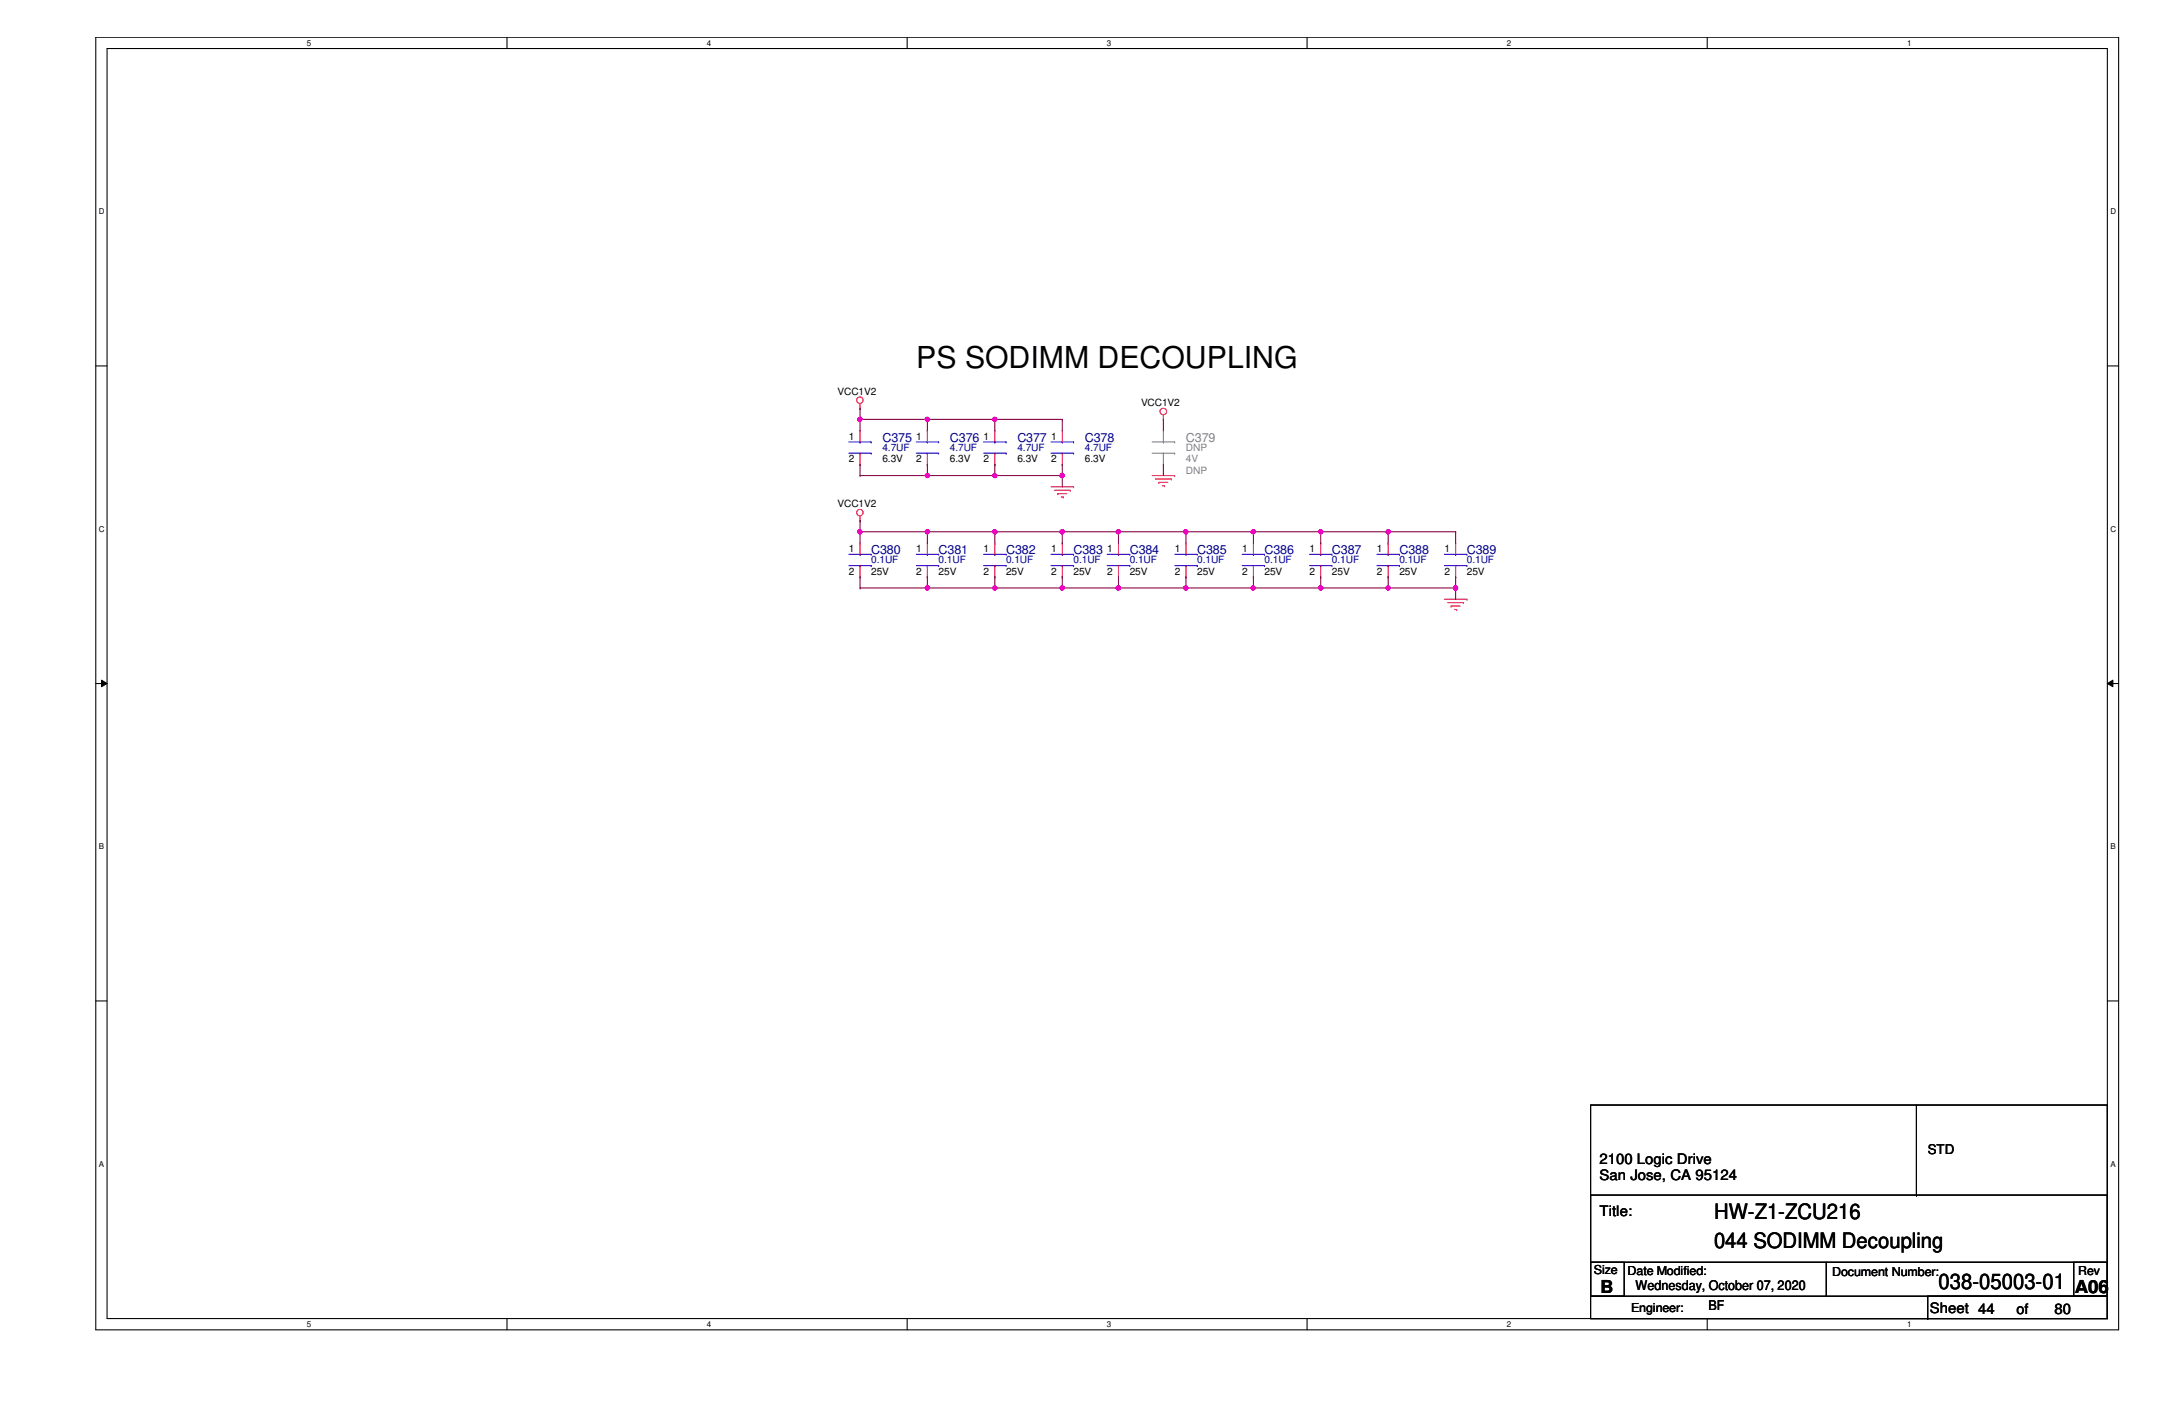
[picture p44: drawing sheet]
<svg xmlns="http://www.w3.org/2000/svg" width="432mm" height="279mm" viewBox="0 0 432 279" stroke-linecap="round" stroke-linejoin="round" font-family="sans-serif">
<defs><g id="words">
<text font-size="6" x="182.2" y="73.2">PS SODIMM DECOUPLING</text>
<g font-size="4.2">
<text x="340.9" y="242.4">HW-Z1-ZCU216</text>
<text x="340.9" y="248.2">044 SODIMM Decoupling</text>
<text x="385.6" y="256.4">038-05003-01</text>
</g>
<g font-size="3.6">
<text x="318.3" y="257">B</text>
<text x="412.7" y="257">A06</text>
</g>
<g font-size="2.9">
<text x="318.1" y="231.5">2100 Logic Drive</text>
<text x="318.1" y="234.7">San Jose, CA 95124</text>
<text x="318.1" y="241.8">Title:</text>
<text x="383.8" y="261">Sheet 44</text>
<text x="401.1" y="261.2">of</text>
<text x="408.6" y="261.2">80</text>
</g>
<g font-size="2.7">
<text x="383.4" y="229.5">STD</text>
<text x="325.3" y="256.6">Wednesday, October 07, 2020</text>
<text x="339.8" y="260.6">BF</text>
</g>
<g font-size="2.5" fill="#000080">
<text x="175.5" y="87.9">C375</text>
<text x="188.9" y="87.9">C376</text>
<text x="202.4" y="87.9">C377</text>
<text x="215.8" y="87.9">C378</text>
<text x="173.3" y="110.2">C380</text>
<text x="186.7" y="110.2">C381</text>
<text x="200.1" y="110.2">C382</text>
<text x="213.5" y="110.2">C383</text>
<text x="224.7" y="110.2">C384</text>
<text x="238.1" y="110.2">C385</text>
<text x="251.5" y="110.2">C386</text>
<text x="264.9" y="110.2">C387</text>
<text x="278.3" y="110.2">C388</text>
<text x="291.8" y="110.2">C389</text>
</g>
<text font-size="2.5" fill="#808080" x="235.9" y="87.9">C379</text>
<g font-size="2.5">
<text x="317" y="253.3">Size</text>
<text x="323.7" y="253.5">Date Modified:</text>
<text x="364.4" y="253.7">Document Number:</text>
<text x="413.3" y="253.5">Rev</text>
<text x="324.4" y="260.9">Engineer:</text>
</g>
<g font-size="2">
<text x="166.6" y="78.5">VCC1V2</text>
<text x="226.9" y="80.8">VCC1V2</text>
<text x="168.8" y="87.5">1</text>
<text x="182.2" y="87.5">1</text>
<text x="195.6" y="87.5">1</text>
<text x="209" y="87.5">1</text>
<text x="168.8" y="91.9">2</text>
<text x="175.5" y="91.9">6.3V</text>
<text x="182.2" y="91.9">2</text>
<text x="188.9" y="91.9">6.3V</text>
<text x="195.6" y="91.9">2</text>
<text x="202.4" y="91.9">6.3V</text>
<text x="209" y="91.9">2</text>
<text x="215.8" y="91.9">6.3V</text>
<text x="166.6" y="100.9">VCC1V2</text>
<text x="168.8" y="109.8">1</text>
<text x="182.2" y="109.8">1</text>
<text x="195.6" y="109.8">1</text>
<text x="209" y="109.8">1</text>
<text x="220.2" y="109.8">1</text>
<text x="233.6" y="109.8">1</text>
<text x="247.1" y="109.8">1</text>
<text x="260.5" y="109.8">1</text>
<text x="273.9" y="109.8">1</text>
<text x="287.3" y="109.8">1</text>
<text x="168.8" y="114.3">2</text>
<text x="173.3" y="114.3">25V</text>
<text x="182.2" y="114.3">2</text>
<text x="186.7" y="114.3">25V</text>
<text x="195.6" y="114.3">2</text>
<text x="200.1" y="114.3">25V</text>
<text x="209" y="114.3">2</text>
<text x="213.5" y="114.3">25V</text>
<text x="220.2" y="114.3">2</text>
<text x="224.7" y="114.3">25V</text>
<text x="233.6" y="114.3">2</text>
<text x="238.1" y="114.3">25V</text>
<text x="247.1" y="114.3">2</text>
<text x="251.5" y="114.3">25V</text>
<text x="260.5" y="114.3">2</text>
<text x="264.9" y="114.3">25V</text>
<text x="273.9" y="114.3">2</text>
<text x="278.3" y="114.3">25V</text>
<text x="287.3" y="114.3">2</text>
<text x="291.8" y="114.3">25V</text>
</g>
<g font-size="2" fill="#000080">
<text x="175.5" y="89.7">4.7UF</text>
<text x="188.9" y="89.7">4.7UF</text>
<text x="202.4" y="89.7">4.7UF</text>
<text x="215.8" y="89.7">4.7UF</text>
<text x="173.3" y="112.1">0.1UF</text>
<text x="186.7" y="112.1">0.1UF</text>
<text x="200.1" y="112.1">0.1UF</text>
<text x="213.5" y="112.1">0.1UF</text>
<text x="224.7" y="112.1">0.1UF</text>
<text x="238.1" y="112.1">0.1UF</text>
<text x="251.5" y="112.1">0.1UF</text>
<text x="264.9" y="112.1">0.1UF</text>
<text x="278.3" y="112.1">0.1UF</text>
<text x="291.8" y="112.1">0.1UF</text>
</g>
<g font-size="2" fill="#808080">
<text x="235.9" y="89.7">DNP</text>
<text x="235.9" y="91.9">4V</text>
<text x="235.9" y="94.2">DNP</text>
</g>
<g font-size="1.6">
<text x="61" y="9.1">5</text>
<text x="140.6" y="9.1">4</text>
<text x="220.2" y="9.1">3</text>
<text x="299.7" y="9.1">2</text>
<text x="379.3" y="9.1">1</text>
<text x="19.6" y="42.6">D</text>
<text x="419.7" y="42.6">D</text>
<text x="19.6" y="105.7">C</text>
<text x="419.7" y="105.7">C</text>
<text x="19.6" y="168.9">B</text>
<text x="419.7" y="168.9">B</text>
<text x="19.6" y="232">A</text>
<text x="419.7" y="232">A</text>
<text x="61" y="263.9">5</text>
<text x="140.6" y="263.9">4</text>
<text x="220.2" y="263.9">3</text>
<text x="299.7" y="263.9">2</text>
<text x="379.3" y="263.9">1</text>
</g>
</g></defs>
<path d="M19.1 7.4h402.3v257.1h-402.3zM21.3 9.7h397.8v252.5h-397.8z" fill="none" stroke="#000" stroke-width=".21"/>
<g fill="#fff">
<path d="M61 7.7h.9v1.7h-.9z"/>
<path d="M61 262.5h.9v1.7h-.9z"/>
</g>
<path d="M100.8 7.4v2.3M100.8 262.2v2.3" fill="none" stroke="#000" stroke-width=".21"/>
<g fill="#fff">
<path d="M140.6 7.7h.9v1.7h-.9z"/>
<path d="M140.6 262.5h.9v1.7h-.9z"/>
</g>
<path d="M180.4 7.4v2.3M180.4 262.2v2.3" fill="none" stroke="#000" stroke-width=".21"/>
<g fill="#fff">
<path d="M220.2 7.7h.9v1.7h-.9z"/>
<path d="M220.2 262.5h.9v1.7h-.9z"/>
</g>
<path d="M260 7.4v2.3M260 262.2v2.3" fill="none" stroke="#000" stroke-width=".21"/>
<g fill="#fff">
<path d="M299.7 7.7h.9v1.7h-.9z"/>
<path d="M299.7 262.5h.9v1.7h-.9z"/>
</g>
<path d="M339.6 7.4v2.3M339.6 262.2v2.3" fill="none" stroke="#000" stroke-width=".21"/>
<g fill="#fff">
<path d="M379.3 7.7h.9v1.7h-.9z"/>
<path d="M379.3 262.5h.9v1.7h-.9z"/>
<path d="M19.6 41.2h1.2v1.8h-1.2z"/>
<path d="M419.7 41.2h1.2v1.8h-1.2z"/>
<path d="M19.6 104.3h1.2v1.8h-1.2z"/>
<path d="M419.7 104.3h1.2v1.8h-1.2z"/>
</g>
<path d="M19.1 72.8h2.2M419.1 72.8h2.3" fill="none" stroke="#000" stroke-width=".21"/>
<g fill="#fff">
<path d="M19.6 167.5h1.1v1.7h-1.1z"/>
<path d="M419.7 167.5h1.1v1.7h-1.1z"/>
</g>
<path d="M19.1 135.9h2.2M419.1 135.9h2.3" fill="none" stroke="#000" stroke-width=".21"/>
<path d="M20.2 135.3l1.1 .6-1.1 .7zM419.1 135.9l1.1-.6v1.3z" fill="#000"/>
<path d="M20.2 135.3l1.1 .6-1.1 .7zM419.1 135.9l1.1-.6v1.3z" fill="none" stroke="#000" stroke-width=".2"/>
<g fill="#fff">
<path d="M19.6 230.6h1.1v1.8h-1.1z"/>
<path d="M419.7 230.6h1.1v1.8h-1.1z"/>
</g>
<g fill="none" stroke="#000" stroke-width=".21">
<path d="M19.1 199.1h2.2M419.1 199.1h2.3M316.4 219.8h102.7v42.4h-102.7zM381.2 219.8v17.9M316.4 237.7h102.7v13.3h-102.7zM381.2 237.7h.1M316.4 251h46.9v6.8h-46.9zM316.4 251h6.6v6.8h-6.6zM363.3 251h55.8v6.8h-55.8zM383.4 257.8h35.7v4.4h-35.7zM412.5 251h6.6v6.8h-6.6zM316.4 262.2h67"/>
<path d="M383.4 262.2h.1"/>
</g>
<g fill="none" stroke="#f00" stroke-width=".21">
<path d="M171.1 81.2h.1M171.1 85.6h.1M171.1 92.4h.1M171.1 80.3v.9M171.1 85.6v2.3M171.1 90.1v2.3M184.4 85.6h.1M184.4 92.4h.1M184.4 85.6v2.3M184.4 90.1v2.3M197.9 85.6h.1M197.9 92.4h.1"/>
<path d="M197.9 85.6v2.3M197.9 90.1v2.3M209 96.8h4.5M209.7 97.5h3.2M210.4 98.2h.1M210.4 98.2h1.8M211.1 98.8h.4M211.3 85.6h.1M211.3 92.4h.1M211.3 85.6v2.3M211.3 90.1v2.3M211.5 98.8h.1"/>
<path d="M212.9 97.5h.1M213.5 96.8h.1M229.2 94.6h4.4M229.8 95.2h3.2M230.5 95.9h.1M230.5 95.9h1.8M231.2 96.6h.4M231.4 83.4h.1M231.4 82.5v.9M231.6 96.6h.1M233 95.2h.1M233.6 94.6h.1"/>
<path d="M171.1 103.5h.1M171.1 108h.1M171.1 114.7h.1M171.1 102.6v.9M171.1 108v2.2M171.1 112.5v2.2M184.4 108h.1M184.4 114.7h.1M184.4 108v2.2M184.4 112.5v2.2M197.9 108h.1M197.9 114.7h.1"/>
<path d="M197.9 108v2.2M197.9 112.5v2.2M211.3 108h.1M211.3 114.7h.1M211.3 108v2.2M211.3 112.5v2.2M222.5 108h.1M222.5 114.7h.1M222.5 108v2.2M222.5 112.5v2.2M235.9 108h.1M235.9 114.7h.1"/>
<path d="M235.9 108v2.2M235.9 112.5v2.2M249.3 108h.1M249.3 114.7h.1M249.3 108v2.2M249.3 112.5v2.2M262.7 108h.1M262.7 114.7h.1M262.7 108v2.2M262.7 112.5v2.2M276.1 108h.1M276.1 114.7h.1"/>
<path d="M276.1 108v2.2M276.1 112.5v2.2M287.3 119.2h4.5M288 119.8h3.1M289.5 108h.1M289.5 114.7h.1M289.5 108v2.2M289.5 112.5v2.2M291.1 119.8h.1M291.8 119.2h.1M288.6 120.5h.1M288.6 120.5h1.8"/>
<path d="M289.3 121.2h.4M289.7 121.2h.1"/>
<circle cx="171" cy="79.6" r=".64"/>
<circle cx="231.4" cy="81.8" r=".66"/>
<circle cx="171" cy="101.9" r=".64"/>
</g>
<path d="M229.2 90.1h4.4M229.2 87.9h4.4M231.4 90.1h.1M231.4 87.9h.1M231.4 85.6h.1M231.4 92.4h.1M231.4 85.6v2.3M231.4 90.1v2.3M233.6 90.1h.1M233.6 87.9h.1" fill="none" stroke="#808080" stroke-width=".21"/>
<g fill="none" stroke="#00f" stroke-width=".21">
<path d="M168.8 90.1h4.5M168.8 87.9h4.5M171.1 90.1h.1M171.1 87.9h.1M173.3 90.1h.1M173.3 87.9h.1M182.2 90.1h4.5M182.2 87.9h4.5M184.4 90.1h.1M184.4 87.9h.1M186.7 90.1h.1M186.7 87.9h.1"/>
<path d="M195.6 90.1h4.5M195.6 87.9h4.5M197.9 90.1h.1M197.9 87.9h.1M200.1 90.1h.1M200.1 87.9h.1M209 90.1h4.5M209 87.9h4.5M211.3 90.1h.1M211.3 87.9h.1M213.5 90.1h.1M213.5 87.9h.1"/>
<path d="M168.8 112.5h4.5M168.8 110.2h4.5M171.1 112.5h.1M171.1 110.2h.1M173.3 112.5h.1M173.3 110.2h.1M182.2 112.5h4.5M182.2 110.2h4.5M184.4 112.5h.1M184.4 110.2h.1M186.7 112.5h.1M186.7 110.2h.1"/>
<path d="M195.6 112.5h4.5M195.6 110.2h4.5M197.9 112.5h.1M197.9 110.2h.1M200.1 112.5h.1M200.1 110.2h.1M209 112.5h4.5M209 110.2h4.5M211.3 112.5h.1M211.3 110.2h.1M213.5 112.5h.1M213.5 110.2h.1"/>
<path d="M220.2 112.5h4.5M220.2 110.2h4.5M222.5 112.5h.1M222.5 110.2h.1M224.7 112.5h.1M224.7 110.2h.1M233.6 112.5h4.5M233.6 110.2h4.5M235.9 112.5h.1M235.9 110.2h.1M238.1 112.5h.1M238.1 110.2h.1"/>
<path d="M247.1 112.5h4.4M247.1 110.2h4.4M249.3 112.5h.1M249.3 110.2h.1M251.5 112.5h.1M251.5 110.2h.1M260.5 112.5h4.4M260.5 110.2h4.4M262.7 112.5h.1M262.7 110.2h.1M264.9 112.5h.1M264.9 110.2h.1"/>
<path d="M273.9 112.5h4.4M273.9 110.2h4.4M276.1 112.5h.1M276.1 110.2h.1M278.3 112.5h.1M278.3 110.2h.1M287.3 112.5h4.5M287.3 110.2h4.5M289.5 112.5h.1M289.5 110.2h.1M291.8 112.5h.1M291.8 110.2h.1"/>
</g>
<path d="M171.1 81.2h.1M171.1 83.4h.1M171.1 81.2v2.2M171.1 83.4h13.3" fill="none" stroke="#800040" stroke-width=".21"/>
<circle cx="184.4" cy="83.4" r=".43" fill="#f0f"/>
<circle cx="184.4" cy="83.4" r=".43" fill="none" stroke="#f0f" stroke-width=".21"/>
<circle cx="171" cy="83.4" r=".43" fill="#f0f"/>
<circle cx="171" cy="83.4" r=".43" fill="none" stroke="#f0f" stroke-width=".21"/>
<path d="M171.1 83.4h.1M171.1 83.4v2.2M184.4 83.4h.1M184.4 83.4h26.9M184.4 83.4v2.2M197.9 83.4h.1M197.9 83.4v2.2M211.3 83.4h.1M211.3 83.4v2.2" fill="none" stroke="#800040" stroke-width=".21"/>
<circle cx="197.9" cy="83.4" r=".43" fill="#f0f"/>
<circle cx="197.9" cy="83.4" r=".43" fill="none" stroke="#f0f" stroke-width=".21"/>
<path d="M171.1 92.4h.1M171.1 94.6h.1M171.1 92.4v2.2M171.1 94.6h13.3M211.3 92.4h.1M211.3 92.4v2.2" fill="none" stroke="#800040" stroke-width=".21"/>
<circle cx="184.4" cy="94.6" r=".43" fill="#f0f"/>
<circle cx="184.4" cy="94.6" r=".43" fill="none" stroke="#f0f" stroke-width=".21"/>
<path d="M211.3 94.6h.1M211.3 94.6v2.2" fill="none" stroke="#800040" stroke-width=".21"/>
<circle cx="211.3" cy="94.6" r=".44" fill="#f0f"/>
<circle cx="211.3" cy="94.6" r=".44" fill="none" stroke="#f0f" stroke-width=".21"/>
<path d="M184.4 92.4h.1M184.4 94.6h.1M184.4 94.6h26.9M184.4 92.4v2.2M197.9 92.4h.1M197.9 94.6h.1M197.9 92.4v2.2" fill="none" stroke="#800040" stroke-width=".21"/>
<circle cx="197.9" cy="94.6" r=".43" fill="#f0f"/>
<circle cx="197.9" cy="94.6" r=".43" fill="none" stroke="#f0f" stroke-width=".21"/>
<path d="M171.1 103.5h.1M171.1 105.7h.1M171.1 103.5v2.2M171.1 105.7h13.3" fill="none" stroke="#800040" stroke-width=".21"/>
<circle cx="184.4" cy="105.7" r=".43" fill="#f0f"/>
<circle cx="184.4" cy="105.7" r=".43" fill="none" stroke="#f0f" stroke-width=".21"/>
<circle cx="171" cy="105.7" r=".43" fill="#f0f"/>
<circle cx="171" cy="105.7" r=".43" fill="none" stroke="#f0f" stroke-width=".21"/>
<path d="M171.1 105.7h.1M171.1 105.7v2.3M197.9 105.7h.1M197.9 105.7v2.3M211.3 105.7h.1M211.3 105.7v2.3" fill="none" stroke="#800040" stroke-width=".21"/>
<circle cx="197.9" cy="105.7" r=".43" fill="#f0f"/>
<circle cx="197.9" cy="105.7" r=".43" fill="none" stroke="#f0f" stroke-width=".21"/>
<g fill="none" stroke="#800040" stroke-width=".21">
<path d="M184.4 105.7h.1M184.4 105.7h26.9M184.4 105.7v2.3M197.9 105.7h.1M249.3 114.7h.1M249.3 116.9h.1M249.3 114.7v2.2M249.3 116.9h13.4M276.1 114.7h.1M276.1 116.9h.1M276.1 116.9h13.4M276.1 114.7v2.2"/>
<path d="M289.5 114.7h.1M289.5 116.9h.1M289.5 114.7v4.5"/>
</g>
<circle cx="289.5" cy="116.9" r=".44" fill="#f0f"/>
<circle cx="289.5" cy="116.9" r=".44" fill="none" stroke="#f0f" stroke-width=".21"/>
<path d="M262.7 114.7h.1M262.7 116.9h.1M262.7 114.7v2.2M262.7 116.9h13.4" fill="none" stroke="#800040" stroke-width=".21"/>
<circle cx="276.1" cy="116.9" r=".43" fill="#f0f"/>
<circle cx="276.1" cy="116.9" r=".43" fill="none" stroke="#f0f" stroke-width=".21"/>
<circle cx="262.7" cy="116.9" r=".43" fill="#f0f"/>
<circle cx="262.7" cy="116.9" r=".43" fill="none" stroke="#f0f" stroke-width=".21"/>
<path d="M171.1 116.9h.1M171.1 116.9h13.3" fill="none" stroke="#800040" stroke-width=".21"/>
<circle cx="184.4" cy="116.9" r=".43" fill="#f0f"/>
<circle cx="184.4" cy="116.9" r=".43" fill="none" stroke="#f0f" stroke-width=".21"/>
<path d="M171.1 114.7h.1M171.1 114.7v2.2M184.4 114.7h.1M184.4 116.9h.1M184.4 114.7v2.2M184.4 116.9h13.5" fill="none" stroke="#800040" stroke-width=".21"/>
<circle cx="197.9" cy="116.9" r=".43" fill="#f0f"/>
<circle cx="197.9" cy="116.9" r=".43" fill="none" stroke="#f0f" stroke-width=".21"/>
<path d="M197.9 114.7h.1M197.9 116.9h.1M197.9 114.7v2.2M197.9 116.9h24.6M211.3 114.7h.1M211.3 116.9h.1M211.3 114.7v2.2" fill="none" stroke="#800040" stroke-width=".21"/>
<circle cx="222.4" cy="116.9" r=".44" fill="#f0f"/>
<circle cx="222.4" cy="116.9" r=".44" fill="none" stroke="#f0f" stroke-width=".21"/>
<circle cx="211.3" cy="116.9" r=".44" fill="#f0f"/>
<circle cx="211.3" cy="116.9" r=".44" fill="none" stroke="#f0f" stroke-width=".21"/>
<path d="M222.5 114.7h.1M222.5 116.9h.1M222.5 114.7v2.2M222.5 116.9h26.8M235.9 114.7h.1M235.9 116.9h.1M235.9 114.7v2.2" fill="none" stroke="#800040" stroke-width=".21"/>
<circle cx="249.3" cy="116.9" r=".43" fill="#f0f"/>
<circle cx="249.3" cy="116.9" r=".43" fill="none" stroke="#f0f" stroke-width=".21"/>
<circle cx="235.8" cy="116.9" r=".43" fill="#f0f"/>
<circle cx="235.8" cy="116.9" r=".43" fill="none" stroke="#f0f" stroke-width=".21"/>
<path d="M211.3 105.7h.1M211.3 105.7h11.2" fill="none" stroke="#800040" stroke-width=".21"/>
<circle cx="222.4" cy="105.7" r=".44" fill="#f0f"/>
<circle cx="222.4" cy="105.7" r=".44" fill="none" stroke="#f0f" stroke-width=".21"/>
<circle cx="211.3" cy="105.7" r=".44" fill="#f0f"/>
<circle cx="211.3" cy="105.7" r=".44" fill="none" stroke="#f0f" stroke-width=".21"/>
<path d="M276.1 105.7h.1M276.1 105.7v2.3M289.5 105.7h.1M289.5 105.7v2.3" fill="none" stroke="#800040" stroke-width=".21"/>
<circle cx="276.1" cy="105.7" r=".43" fill="#f0f"/>
<circle cx="276.1" cy="105.7" r=".43" fill="none" stroke="#f0f" stroke-width=".21"/>
<path d="M262.7 105.7h.1M262.7 105.7v2.3M276.1 105.7h.1M276.1 105.7h13.4" fill="none" stroke="#800040" stroke-width=".21"/>
<circle cx="262.7" cy="105.7" r=".43" fill="#f0f"/>
<circle cx="262.7" cy="105.7" r=".43" fill="none" stroke="#f0f" stroke-width=".21"/>
<path d="M249.3 105.7h.1M249.3 105.7v2.3M262.7 105.7h.1M262.7 105.7h13.4" fill="none" stroke="#800040" stroke-width=".21"/>
<circle cx="249.3" cy="105.7" r=".43" fill="#f0f"/>
<circle cx="249.3" cy="105.7" r=".43" fill="none" stroke="#f0f" stroke-width=".21"/>
<path d="M235.9 105.7h.1M235.9 105.7v2.3M249.3 105.7h.1M249.3 105.7h13.4" fill="none" stroke="#800040" stroke-width=".21"/>
<circle cx="235.8" cy="105.7" r=".43" fill="#f0f"/>
<circle cx="235.8" cy="105.7" r=".43" fill="none" stroke="#f0f" stroke-width=".21"/>
<path d="M231.4 92.4h.1M231.4 83.4h.1M231.4 83.4v2.2M231.4 92.4v2.2M222.5 105.7h.1M222.5 105.7h26.8M222.5 105.7v2.3M235.9 105.7h.1" fill="none" stroke="#800040" stroke-width=".21"/>
<circle cx="184.4" cy="83.4" r=".43" fill="#f0f"/>
<circle cx="184.4" cy="83.4" r=".43" fill="none" stroke="#f0f" stroke-width=".21"/>
<circle cx="171" cy="83.4" r=".43" fill="#f0f"/>
<circle cx="171" cy="83.4" r=".43" fill="none" stroke="#f0f" stroke-width=".21"/>
<circle cx="197.9" cy="83.4" r=".43" fill="#f0f"/>
<circle cx="197.9" cy="83.4" r=".43" fill="none" stroke="#f0f" stroke-width=".21"/>
<circle cx="184.4" cy="94.6" r=".43" fill="#f0f"/>
<circle cx="184.4" cy="94.6" r=".43" fill="none" stroke="#f0f" stroke-width=".21"/>
<circle cx="211.3" cy="94.6" r=".44" fill="#f0f"/>
<circle cx="211.3" cy="94.6" r=".44" fill="none" stroke="#f0f" stroke-width=".21"/>
<circle cx="197.9" cy="94.6" r=".43" fill="#f0f"/>
<circle cx="197.9" cy="94.6" r=".43" fill="none" stroke="#f0f" stroke-width=".21"/>
<circle cx="184.4" cy="105.7" r=".43" fill="#f0f"/>
<circle cx="184.4" cy="105.7" r=".43" fill="none" stroke="#f0f" stroke-width=".21"/>
<circle cx="171" cy="105.7" r=".43" fill="#f0f"/>
<circle cx="171" cy="105.7" r=".43" fill="none" stroke="#f0f" stroke-width=".21"/>
<circle cx="197.9" cy="105.7" r=".43" fill="#f0f"/>
<circle cx="197.9" cy="105.7" r=".43" fill="none" stroke="#f0f" stroke-width=".21"/>
<circle cx="289.5" cy="116.9" r=".44" fill="#f0f"/>
<circle cx="289.5" cy="116.9" r=".44" fill="none" stroke="#f0f" stroke-width=".21"/>
<circle cx="276.1" cy="116.9" r=".43" fill="#f0f"/>
<circle cx="276.1" cy="116.9" r=".43" fill="none" stroke="#f0f" stroke-width=".21"/>
<circle cx="262.7" cy="116.9" r=".43" fill="#f0f"/>
<circle cx="262.7" cy="116.9" r=".43" fill="none" stroke="#f0f" stroke-width=".21"/>
<circle cx="184.4" cy="116.9" r=".43" fill="#f0f"/>
<circle cx="184.4" cy="116.9" r=".43" fill="none" stroke="#f0f" stroke-width=".21"/>
<circle cx="197.9" cy="116.9" r=".43" fill="#f0f"/>
<circle cx="197.9" cy="116.9" r=".43" fill="none" stroke="#f0f" stroke-width=".21"/>
<circle cx="222.4" cy="116.9" r=".44" fill="#f0f"/>
<circle cx="222.4" cy="116.9" r=".44" fill="none" stroke="#f0f" stroke-width=".21"/>
<circle cx="211.3" cy="116.9" r=".44" fill="#f0f"/>
<circle cx="211.3" cy="116.9" r=".44" fill="none" stroke="#f0f" stroke-width=".21"/>
<circle cx="249.3" cy="116.9" r=".43" fill="#f0f"/>
<circle cx="249.3" cy="116.9" r=".43" fill="none" stroke="#f0f" stroke-width=".21"/>
<circle cx="235.8" cy="116.9" r=".43" fill="#f0f"/>
<circle cx="235.8" cy="116.9" r=".43" fill="none" stroke="#f0f" stroke-width=".21"/>
<circle cx="222.4" cy="105.7" r=".44" fill="#f0f"/>
<circle cx="222.4" cy="105.7" r=".44" fill="none" stroke="#f0f" stroke-width=".21"/>
<circle cx="211.3" cy="105.7" r=".44" fill="#f0f"/>
<circle cx="211.3" cy="105.7" r=".44" fill="none" stroke="#f0f" stroke-width=".21"/>
<circle cx="276.1" cy="105.7" r=".43" fill="#f0f"/>
<circle cx="276.1" cy="105.7" r=".43" fill="none" stroke="#f0f" stroke-width=".21"/>
<circle cx="262.7" cy="105.7" r=".43" fill="#f0f"/>
<circle cx="262.7" cy="105.7" r=".43" fill="none" stroke="#f0f" stroke-width=".21"/>
<circle cx="249.3" cy="105.7" r=".43" fill="#f0f"/>
<circle cx="249.3" cy="105.7" r=".43" fill="none" stroke="#f0f" stroke-width=".21"/>
<circle cx="235.8" cy="105.7" r=".43" fill="#f0f"/>
<circle cx="235.8" cy="105.7" r=".43" fill="none" stroke="#f0f" stroke-width=".21"/>
<use href="#words"/>
</svg>
